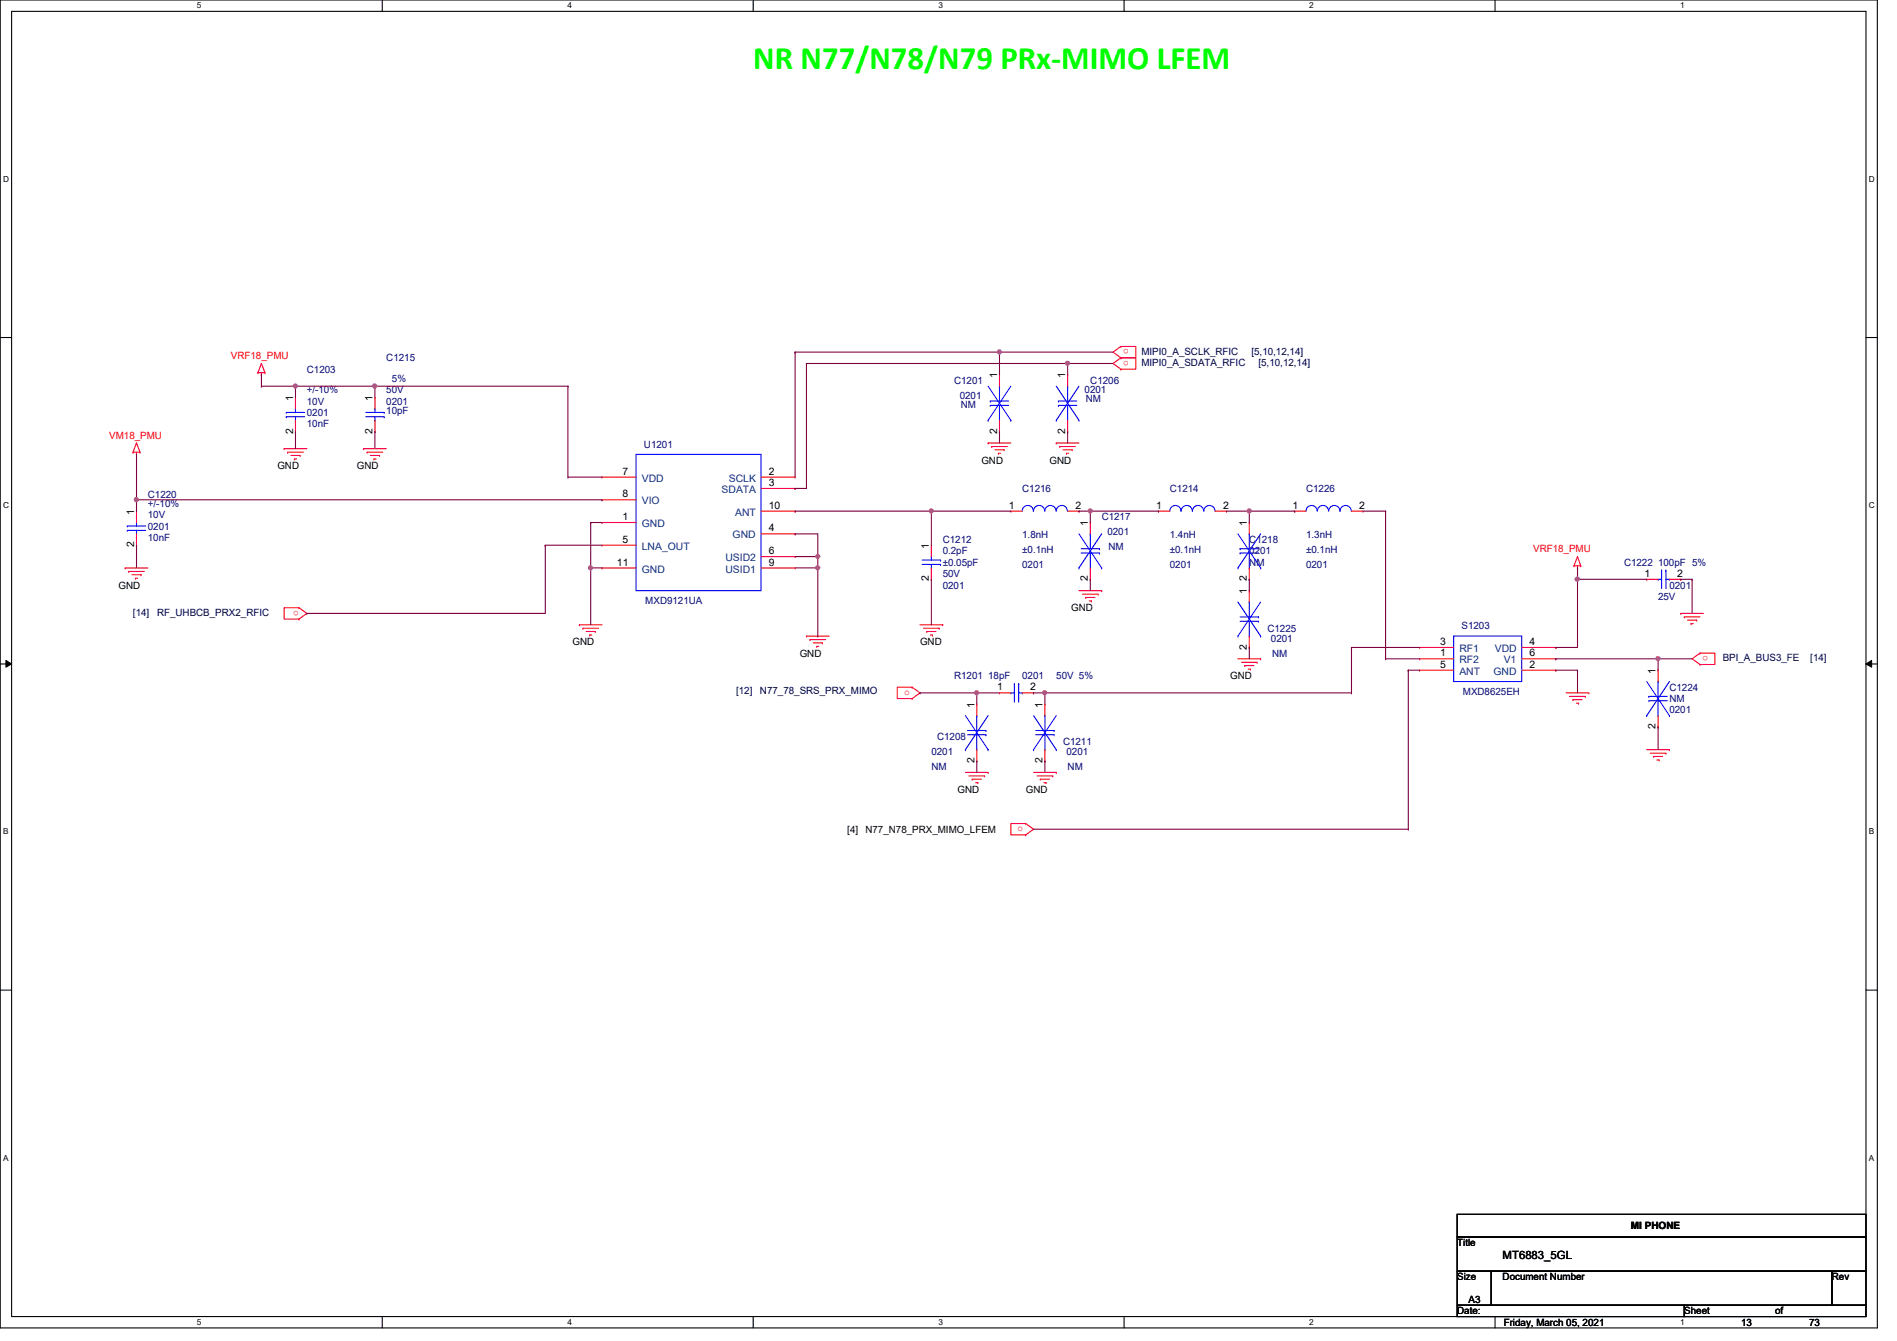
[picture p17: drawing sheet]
<svg xmlns="http://www.w3.org/2000/svg" width="297mm" height="210mm" viewBox="0 0 297 210" stroke-linecap="round" stroke-linejoin="round" font-family="sans-serif">
<defs><g id="words">
<text font-size="5.1" fill="#0f0" x="117.9" y="10.8">NR N77/N78/N79 PRx-MIMO LFEM</text>
<text font-size="1.8" x="235.3" y="197">MT6883_5GL</text>
<g font-size="1.6" fill="#f00">
<text x="36.1" y="56.2">VRF18_PMU</text>
<text x="176.8" y="54.7" transform="rotate(180 176.8 54.7)">o</text>
<text x="176.8" y="56.5" transform="rotate(180 176.8 56.5)">o</text>
<text x="17.1" y="68.7">VM18_PMU</text>
<text x="240.1" y="86.4">VRF18_PMU</text>
<text x="46.8" y="95.6" transform="rotate(180 46.8 95.6)">o</text>
<text x="267.5" y="102.7" transform="rotate(180 267.5 102.7)">o</text>
<text x="141.6" y="108.8">o</text>
<text x="159.3" y="130.1">o</text>
</g>
<g font-size="1.6" fill="#000080">
<text x="48" y="58.3">C1203</text>
<text x="60.5" y="56.6">C1215</text>
<text x="61.4" y="59.8">5%</text>
<text x="48" y="65.1">0201</text>
<text x="48" y="63.3">10V</text>
<text x="48" y="61.6">+/-10%</text>
<text x="60.5" y="64.7">10pF</text>
<text x="60.5" y="63.3">0201</text>
<text x="60.5" y="61.6">50V</text>
<text x="149.4" y="60.1">C1201</text>
<text x="150.3" y="62.4">0201</text>
<text x="150.4" y="63.8">NM</text>
<text x="169.8" y="61.6">0201</text>
<text x="170" y="62.9">NM</text>
<text x="170.7" y="60.1">C1206</text>
<text x="48" y="66.9">10nF</text>
<text x="100.8" y="70.1">U1201</text>
<text x="23.2" y="77.9">C1220</text>
<text x="160.1" y="77">C1216</text>
<text x="183.2" y="77">C1214</text>
<text x="204.5" y="77">C1226</text>
<text x="23.2" y="82.9">0201</text>
<text x="23.2" y="81.1">10V</text>
<text x="23.2" y="79.3">+/-10%</text>
<text x="172.5" y="81.4">C1217</text>
<text x="173.4" y="83.8">0201</text>
<text x="23.2" y="84.7">10nF</text>
<text x="147.6" y="85">C1212</text>
<text x="147.6" y="86.8">0.2pF</text>
<text x="147.6" y="88.6">±0.05pF</text>
<text x="160.1" y="84.3">1.8nH</text>
<text x="160.1" y="86.6">±0.1nH</text>
<text x="160.1" y="88.9">0201</text>
<text x="173.6" y="86.1">NM</text>
<text x="183.2" y="84.3">1.4nH</text>
<text x="183.2" y="86.6">±0.1nH</text>
<text x="183.2" y="88.9">0201</text>
<text x="195.6" y="85">C1218</text>
<text x="195.6" y="88.6">NM</text>
<text x="195.6" y="86.8">0201</text>
<text x="204.5" y="84.3">1.3nH</text>
<text x="204.5" y="86.6">±0.1nH</text>
<text x="204.5" y="88.9">0201</text>
<text x="254.3" y="88.6">C1222 100pF 5%</text>
<text x="101" y="94.6">MXD9121UA</text>
<text x="147.6" y="92.1">0201</text>
<text x="147.6" y="90.3">50V</text>
<text x="259.6" y="93.9">25V</text>
<text x="261.4" y="92.1">0201</text>
<text x="198.5" y="98.9">C1225</text>
<text x="199" y="100.5">0201</text>
<text x="228.9" y="98.5">S1203</text>
<text x="149.4" y="106.3">R1201 18pF</text>
<text x="160.1" y="106.3">0201</text>
<text x="165.4" y="106.3">50V 5%</text>
<text x="199.2" y="102.8">NM</text>
<text x="229.1" y="108.8">MXD8625EH</text>
<text x="261.4" y="108.1">C1224</text>
<text x="261.4" y="109.9">NM</text>
<text x="261.4" y="111.7">0201</text>
<text x="145.8" y="118.2">0201</text>
<text x="146.7" y="115.8">C1208</text>
<text x="166.5" y="116.7">C1211</text>
<text x="167" y="118.2">0201</text>
<text x="145.8" y="120.6">NM</text>
<text x="167.2" y="120.6">NM</text>
</g>
<g font-size="1.6">
<text x="156.1" y="59.2" transform="rotate(-90 156.1 59.2)">1</text>
<text x="166.8" y="59.2" transform="rotate(-90 166.8 59.2)">1</text>
<text x="45.9" y="62.8" transform="rotate(-90 45.9 62.8)">1</text>
<text x="58.3" y="62.8" transform="rotate(-90 58.3 62.8)">1</text>
<text x="45.9" y="67.9" transform="rotate(-90 45.9 67.9)">2</text>
<text x="58.3" y="67.9" transform="rotate(-90 58.3 67.9)">2</text>
<text x="156.1" y="67.9" transform="rotate(-90 156.1 67.9)">2</text>
<text x="166.8" y="67.9" transform="rotate(-90 166.8 67.9)">2</text>
<text x="43.4" y="73.4">GND</text>
<text x="55.9" y="73.4">GND</text>
<text x="97.5" y="74.3">7</text>
<text x="97.5" y="77.9">8</text>
<text x="120.4" y="74.3">2</text>
<text x="120.4" y="76.1">3</text>
<text x="153.7" y="72.6">GND</text>
<text x="164.3" y="72.6">GND</text>
<text x="21" y="80.6" transform="rotate(-90 21 80.6)">1</text>
<text x="97.5" y="81.4">1</text>
<text x="120.4" y="79.6">10</text>
<text x="120.4" y="83.2">4</text>
<text x="157.9" y="79.6">1</text>
<text x="168.4" y="79.6">2</text>
<text x="170.3" y="82.3" transform="rotate(-90 170.3 82.3)">1</text>
<text x="181.1" y="79.6">1</text>
<text x="191.5" y="79.6">2</text>
<text x="195.2" y="82.3" transform="rotate(-90 195.2 82.3)">1</text>
<text x="202.4" y="79.6">1</text>
<text x="212.8" y="79.6">2</text>
<text x="21" y="85.7" transform="rotate(-90 21 85.7)">2</text>
<text x="96.6" y="88.5">11</text>
<text x="97.5" y="85">5</text>
<text x="120.4" y="86.7">6</text>
<text x="120.4" y="88.5">9</text>
<text x="145.5" y="85.9" transform="rotate(-90 145.5 85.9)">1</text>
<text x="18.5" y="92.1">GND</text>
<text x="145.5" y="91" transform="rotate(-90 145.5 91)">2</text>
<text x="167.7" y="95.7">GND</text>
<text x="170.3" y="91" transform="rotate(-90 170.3 91)">2</text>
<text x="195.2" y="93" transform="rotate(-90 195.2 93)">1</text>
<text x="195.2" y="91" transform="rotate(-90 195.2 91)">2</text>
<text x="257.5" y="90.3">1</text>
<text x="262.6" y="90.3">2</text>
<text x="89.7" y="101">GND</text>
<text x="144.1" y="101">GND</text>
<text x="195.2" y="101.7" transform="rotate(-90 195.2 101.7)">2</text>
<text x="225.5" y="101">3</text>
<text x="239.5" y="101">4</text>
<text x="125.2" y="102.8">GND</text>
<text x="192.6" y="106.3">GND</text>
<text x="225.5" y="102.7">1</text>
<text x="225.5" y="104.5">5</text>
<text x="239.5" y="104.5">2</text>
<text x="239.5" y="102.7">6</text>
<text x="259.2" y="105.5" transform="rotate(-90 259.2 105.5)">1</text>
<text x="152.6" y="110.8" transform="rotate(-90 152.6 110.8)">1</text>
<text x="156.2" y="108.1">1</text>
<text x="161.3" y="108.1">2</text>
<text x="163.2" y="110.8" transform="rotate(-90 163.2 110.8)">1</text>
<text x="152.6" y="119.5" transform="rotate(-90 152.6 119.5)">2</text>
<text x="163.2" y="119.5" transform="rotate(-90 163.2 119.5)">2</text>
<text x="259.2" y="114.1" transform="rotate(-90 259.2 114.1)">2</text>
<text x="149.9" y="124.1">GND</text>
<text x="160.6" y="124.1">GND</text>
<text x="132.7" y="130.3">[4]</text>
<text x="135.5" y="130.3">N77_N78_PRX_MIMO_LFEM</text>
<text x="228.2" y="195.1">Title</text>
<text x="255.4" y="192.4">MI PHONE</text>
<text x="228.2" y="200.4">Size</text>
<text x="230" y="204">A3</text>
<text x="235.3" y="200.4">Document Number</text>
<text x="286.8" y="200.4">Rev</text>
<text x="228.2" y="205.7">Date:</text>
<text x="235.5" y="207.5">Friday, March 05, 2021</text>
<text x="263.7" y="205.7">Sheet</text>
<text x="272.6" y="207.5">13</text>
<text x="278" y="205.7">of</text>
<text x="283.3" y="207.5">73</text>
</g>
<g font-size="1.6" fill="#000040">
<text x="178.7" y="55.5">MIPI0_A_SCLK_RFIC</text>
<text x="178.7" y="57.3">MIPI0_A_SDATA_RFIC</text>
<text x="196" y="55.5">[5,10,12,14]</text>
<text x="197.1" y="57.3">[5,10,12,14]</text>
<text x="20.8" y="96.4">[14]</text>
<text x="24.6" y="96.4">RF_UHBCB_PRX2_RFIC</text>
<text x="269.7" y="103.5">BPI_A_BUS3_FE</text>
<text x="283.5" y="103.5">[14]</text>
<text x="115.3" y="108.7">[12]</text>
<text x="119" y="108.7">N77_78_SRS_PRX_MIMO</text>
</g>
<g font-size="1.6" fill="#004080">
<text x="100.5" y="75.4">VDD</text>
<text x="113" y="77.2">SDATA</text>
<text x="114.1" y="75.4">SCLK</text>
<text x="100.5" y="82.5">GND</text>
<text x="100.5" y="79">VIO</text>
<text x="115.1" y="80.7">ANT</text>
<text x="100.5" y="86.1">LNA_OUT</text>
<text x="100.5" y="89.6">GND</text>
<text x="113.6" y="87.8">USID2</text>
<text x="113.6" y="89.6">USID1</text>
<text x="114.7" y="84.3">GND</text>
<text x="228.5" y="103.8">RF2</text>
<text x="228.5" y="102.1">RF1</text>
<text x="228.5" y="105.6">ANT</text>
<text x="233.8" y="105.6">GND</text>
<text x="234.1" y="102.1">VDD</text>
<text x="235.5" y="103.8">V1</text>
</g>
<g font-size="1.3">
<text x="30.8" y="1.3">5</text>
<text x="88.9" y="1.3">4</text>
<text x="146.9" y="1.3">3</text>
<text x="205" y="1.3">2</text>
<text x="263.1" y="1.3">1</text>
<text x=".5" y="28.4">D</text>
<text x="292.6" y="28.4">D</text>
<text x=".5" y="79.5">C</text>
<text x="292.6" y="79.5">C</text>
<text x=".5" y="130.6">B</text>
<text x="292.6" y="130.6">B</text>
<text x=".5" y="181.7">A</text>
<text x="292.6" y="181.7">A</text>
<text x="30.8" y="207.4">5</text>
<text x="88.9" y="207.4">4</text>
<text x="146.9" y="207.4">3</text>
<text x="205" y="207.4">2</text>
<text x="263.1" y="207.4">1</text>
</g>
</g></defs>
<path d="M0 0h294v207.9h-294zM1.8 1.8h290.4v204.3h-290.4z" fill="none" stroke="#000" stroke-width=".17"/>
<g fill="#fff">
<path d="M30.8 .2h.7v1.4h-.7z"/>
<path d="M30.8 206.2h.7v1.4h-.7z"/>
</g>
<path d="M59.9 0v1.8M59.9 206.1v1.8" fill="none" stroke="#000" stroke-width=".17"/>
<g fill="#fff">
<path d="M88.9 .2h.6v1.4h-.6z"/>
<path d="M88.9 206.2h.6v1.4h-.6z"/>
</g>
<path d="M117.9 0v1.8M117.9 206.1v1.8" fill="none" stroke="#000" stroke-width=".17"/>
<g fill="#fff">
<path d="M146.9 .2h.7v1.4h-.7z"/>
<path d="M146.9 206.2h.7v1.4h-.7z"/>
</g>
<path d="M176 0v1.8M176 206.1v1.8" fill="none" stroke="#000" stroke-width=".17"/>
<g fill="#fff">
<path d="M205 .2h.7v1.4h-.7z"/>
<path d="M205 206.2h.7v1.4h-.7z"/>
</g>
<path d="M234.1 0v1.8M234.1 206.1v1.8" fill="none" stroke="#000" stroke-width=".17"/>
<g fill="#fff">
<path d="M263.1 .2h.7v1.4h-.7z"/>
<path d="M263.1 206.2h.7v1.4h-.7z"/>
<path d="M.5 27.3h.9v1.4h-.9z"/>
<path d="M292.6 27.3h.9v1.4h-.9z"/>
<path d="M.5 78.4h.9v1.4h-.9z"/>
<path d="M292.6 78.4h.9v1.4h-.9z"/>
</g>
<path d="M0 52.8h1.8M292.2 52.8h1.8" fill="none" stroke="#000" stroke-width=".17"/>
<g fill="#fff">
<path d="M.5 129.5h.8v1.4h-.8z"/>
<path d="M292.6 129.5h.9v1.4h-.9z"/>
</g>
<path d="M0 103.9h1.8M292.2 103.9h1.8" fill="none" stroke="#000" stroke-width=".17"/>
<path d="M.9 103.4l.9 .5-.9 .5zM292.2 103.9l.9-.5v1z" fill="#000"/>
<path d="M.9 103.4l.9 .5-.9 .5zM292.2 103.9l.9-.5v1z" fill="none" stroke="#000" stroke-width=".16"/>
<g fill="#fff">
<path d="M.5 180.5h.8v1.4h-.8z"/>
<path d="M292.6 180.5h.9v1.4h-.9z"/>
</g>
<path d="M0 155h1.8M292.2 155h1.8M228.2 190.1h64v3.5h-64zM228.2 193.6h64v5.4h-64zM228.2 199h5.3v5.3h-5.3zM233.5 199h53.3v5.3h-53.3zM286.8 199h5.4v5.3h-5.4zM228.2 204.3h35.5v1.8h-35.5zM263.7 204.3h28.5v1.8h-28.5z" fill="none" stroke="#000" stroke-width=".17"/>
<g fill="none" stroke="#f00" stroke-width=".17">
<path d="M40.4 58.3h.1M40.4 58.3h1.1M40.9 58.7h.1M40.9 56.9h.1M40.9 58.3v.4M40.9 56.9l-.5 1.4M40.9 56.9l.6 1.4M41.5 58.3h.1M156.5 58.7h.1M156.5 58.7v1.8M167.2 58.7h.1M167.2 58.7v1.8"/>
<path d="M175.5 56h.1M175.5 54.2h.1M175.5 54.2h2.3v1.8h-2.3M175.5 57.8h.1M175.5 56h2.3v1.8h-2.3M175.5 54.2l-1.2 .9 1.2 .9M175.5 56l-1.2 .9 1.2 .9M20.8 70.8h.1M20.8 70.8h1.1M21.4 71.1h.1M21.4 69.3h.1M21.4 70.8v.3"/>
<path d="M21.4 69.3l-.6 1.5M21.4 69.3l.5 1.5M21.9 70.8h.1M44.5 70.2h.1M44.5 70.2h3.5M45 70.8h.1M45 70.8h2.5M45.5 71.3h1.5M46.1 71.8h.1M46.1 71.8h.3M46.3 62.2h.1M46.3 67.6h.1"/>
<path d="M46.3 62.2v1.8M46.3 65.8v1.8M47 71.3h.1M56.9 70.2h.1M56.9 70.2h3.6M57.5 70.8h.1M57.5 70.8h2.4M58 71.3h1.4M58.5 71.8h.1M58.5 71.8h.4M58.7 62.2h.1M58.7 67.6h.1"/>
<path d="M58.7 62.2v1.8M58.7 65.8v1.8M59.4 71.3h.1M94.3 74.7h.1M94.3 78.2h.1M94.3 74.7h5.3M94.3 78.2h5.3M119.2 74.7h5.3M119.2 76.5h5.3M124.5 74.7h.1M124.5 76.5h.1M154.7 69.3h.1"/>
<path d="M154.7 69.3h3.6M155.3 69.9h.1M155.3 69.9h2.4M155.8 70.4h1.4M156.3 71h.1M156.3 71h.4M156.5 67.6h.1M156.5 65.8v1.8M157.2 70.4h.1M165.4 69.3h.1M165.4 69.3h3.5M165.9 69.9h.1"/>
<path d="M165.9 69.9h2.5M166.5 70.4h1.4M167 71h.1M167 71h.3M167.2 67.6h.1M167.2 65.8v1.8M167.9 70.4h.1M19.6 88.9h.1M19.6 88.9h3.6M20.1 89.5h.1M20.1 89.5h2.5M20.7 90h1.4"/>
<path d="M21.2 90.5h.1M21.2 90.5h.3M21.4 80h.1M21.4 85.3h.1M21.4 80v1.8M21.4 83.6v1.7M22.1 90h.1M46.8 96.9h.1M46.8 95.1h.1M46.8 95.1h-2.3v1.8h2.3M46.8 95.1l1.2 .9-1.2 .9M90.7 97.8h.1"/>
<path d="M90.7 97.8h3.6M91.3 98.3h.1M91.3 98.3h2.4M91.8 98.8h1.4M92.3 99.4h.1M92.3 99.4h.4M93.2 98.8h.1M94.3 85.3h.1M94.3 81.8h.1M94.3 88.9h.1M94.3 88.9h5.3M94.3 85.3h5.3"/>
<path d="M94.3 81.8h5.3M119.2 88.9h5.3M119.2 80h5.3M119.2 87.1h5.3M119.2 83.6h5.3M124.5 80h.1M124.5 87.1h.1M124.5 88.9h.1M124.5 83.6h.1M126.3 99.6h.1M126.3 99.6h3.5M144.1 97.8h3.5"/>
<path d="M144.6 98.3h2.5M145.1 98.8h.1M145.1 98.8h1.5M145.7 99.4h.3M145.8 85.3h.1M145.8 90.7h.1M145.8 85.3v1.8M145.8 88.9v1.8M146 99.4h.1M147.1 98.3h.1M147.6 97.8h.1M158.3 80h.1"/>
<path d="M158.3 80h1.8M167.2 80h1.7M168.9 80h.1M168.9 92.5h3.6M169.5 93h2.5M170 93.5h.1M170 93.5h1.4M170.6 94.1h.3M170.7 81.8h.1M170.7 90.7h.1M170.7 81.8v1.8M170.7 88.9v1.8"/>
<path d="M170.9 94.1h.1M172 93h.1M172.5 92.5h.1M181.4 80h.1M181.4 80h1.8M190.3 80h1.8M192.1 80h.1M195.6 81.8h.1M195.6 90.7h.1M195.6 92.5h.1M195.6 81.8v1.8M195.6 88.9v1.8"/>
<path d="M195.6 92.5v1.7M195.6 99.6v1.7M202.7 80h.1M202.7 80h1.8M211.6 80h1.8M213.4 80h.1M246.5 88.6h.1M246.5 88.6h1M247 88.9h.1M247 87.1h.1M247 88.6v.3M247 87.1l-.5 1.5"/>
<path d="M247 87.1l.5 1.5M247.5 88.6h.1M257.8 90.7h.1M257.8 90.7h1.8M261.4 90.7h1.8M263.2 96h.1M263.2 90.7h.1M263.2 96h3.5M263.7 96.6h.1M263.7 96.6h2.5M264.2 97.1h1.5M264.8 97.6h.1"/>
<path d="M264.8 97.6h.3M265.7 97.1h.1M126.8 100.1h.1M126.8 100.1h2.5M127.3 100.6h1.5M127.9 101.2h.1M127.9 101.2h.3M128.8 100.6h.1M142.8 107.6h.1M142.8 109.3h.1M142.8 107.6h-2.3v1.7h2.3M142.8 107.6l1.3 .9-1.3 .8"/>
<path d="M152.9 110.2h.1M152.9 119.1h.1M152.9 110.2v1.8M152.9 117.3v1.8M156.5 108.5h.1M156.5 108.5h1.8M160.1 108.5h1.7M161.8 108.5h.1M163.6 110.2h.1M163.6 119.1h.1M163.6 110.2v1.8M163.6 117.3v1.8"/>
<path d="M193.8 103.1h3.6M194.4 103.7h2.4M194.9 104.2h.1M194.9 104.2h1.4M195.4 104.7h.4M195.6 101.3h.1M195.8 104.7h.1M196.8 103.7h.1M197.4 103.1h.1M222.3 103.1h.1M222.3 101.3h.1M222.3 104.9h.1"/>
<path d="M222.3 103.1h5.3M222.3 104.9h5.3M222.3 101.3h5.3M238.3 103.1h5.3M238.3 104.9h5.3M238.3 101.3h5.3M243.6 104.9h.1M243.6 101.3h.1M243.6 103.1h.1M245.2 108.5h3.6M245.7 109h2.5M246.3 109.5h.1"/>
<path d="M246.3 109.5h1.4M246.8 110.1h.4M247.2 110.1h.1M248.2 109h.1M248.8 108.5h.1M257.8 117.3h3.6M258.4 117.9h2.5M258.9 118.4h.1M258.9 118.4h1.4M259.5 119h.3M259.6 104.9h.1M259.6 113.8h.1"/>
<path d="M259.6 104.9v1.8M259.6 112v1.8M259.8 119h.1M260.9 117.9h.1M261.4 117.3h.1M266.2 104h.1M266.2 102.2h.1M266.2 102.2h2.3v1.8h-2.3M266.2 102.2l-1.2 .9 1.2 .9M151.2 120.9h3.5M151.7 121.5h2.5M152.2 122h.1"/>
<path d="M152.2 122h1.5M152.8 122.5h.3M153.1 122.5h.1M154.2 121.5h.1M154.7 120.9h.1M160.6 128.9h.1M160.6 130.7h.1M160.6 128.9h-2.3v1.8h2.3M160.6 128.9l1.2 .9-1.2 .9M161.8 120.9h3.6M162.4 121.5h2.4M162.9 122h.1"/>
<path d="M162.9 122h1.4M163.4 122.5h.4M163.8 122.5h.1M164.8 121.5h.1M165.4 120.9h.1"/>
</g>
<g fill="none" stroke="#00f" stroke-width=".17">
<path d="M44.8 64.6h.1M44.8 65.2h.1M44.8 64.6h2.9M44.8 65.2h2.9M46.3 64h.1M46.3 65.8h.1M46.3 64v.6M46.3 65.2v.6M57.3 64.6h2.9M57.3 65.2h2.9M58.7 64h.1M58.7 65.8h.1"/>
<path d="M58.7 64v.6M58.7 65.2v.6M60.2 64.6h.1M60.2 65.2h.1M99.6 71.1h19.6v21.4h-19.6zM154.7 65.8h.1M154.7 60.5l3.6 5.3M155.1 62.8h.1M155.1 63.5h.1M155.1 62.8h2.8M155.1 63.5h2.8M156.5 60.5h.1"/>
<path d="M156.5 65.8h.1M156.5 60.5v2.3M156.5 63.5v2.3M158.3 65.8h.1M158.3 60.5l-3.6 5.3M165.4 65.8h.1M165.4 60.5l3.5 5.3M165.7 62.8h.1M165.7 63.5h.1M165.7 62.8h2.9M165.7 63.5h2.9M167.2 60.5h.1"/>
<path d="M167.2 65.8h.1M167.2 60.5v2.3M167.2 63.5v2.3M168.9 65.8h.1M168.9 60.5l-3.5 5.3M19.9 82.3h.1M19.9 83h.1M19.9 82.3h2.9M19.9 83h2.9M21.4 81.8h.1M21.4 83.6h.1M21.4 81.8v.5"/>
<path d="M21.4 83v.6M144.4 87.7h2.9M144.4 88.3h2.9M145.8 87.1h.1M145.8 88.9h.1M145.8 87.1v.6M145.8 88.3v.6M147.3 87.7h.1M147.3 88.3h.1M160.1 80a.87 .87 0 0 1 .8-.9 .87 .87 0 0 1 .9 .9M161.8 80a.87 .87 0 0 1 .9-.9 .87 .87 0 0 1 .9 .9M163.6 80a.87 .87 0 0 1 .9-.9 .87 .87 0 0 1 .9 .9"/>
<path d="M165.4 80a.87 .87 0 0 1 .9-.9 .87 .87 0 0 1 .8 .9M168.9 88.9h.1M168.9 83.6l3.6 5.3M169.3 85.9h2.9M169.3 86.6h2.9M170.7 83.6h.1M170.7 88.9h.1M170.7 83.6v2.3M170.7 86.6v2.3M172.2 85.9h.1M172.2 86.6h.1M172.5 88.9h.1"/>
<path d="M172.5 83.6l-3.6 5.3M183.2 80a.87 .87 0 0 1 .8-.9 .87 .87 0 0 1 .9 .9M185 80a.87 .87 0 0 1 .8-.9 .87 .87 0 0 1 .9 .9M186.7 80a.87 .87 0 0 1 .9-.9 .87 .87 0 0 1 .9 .9M188.5 80a.87 .87 0 0 1 .9-.9 .87 .87 0 0 1 .8 .9M193.8 88.9h.1M193.8 99.6h.1M193.8 83.6l3.6 5.3M193.8 94.2l3.6 5.4M194.2 85.9h.1M194.2 86.6h.1M194.2 85.9h2.9"/>
<path d="M194.2 86.6h2.9M194.2 96.6h2.9M194.2 97.2h2.9M195.6 83.6h.1M195.6 88.9h.1M195.6 94.2h.1M195.6 99.6h.1M195.6 83.6v2.3M195.6 86.6v2.3M195.6 94.2v2.4M195.6 97.2v2.4M197.1 96.6h.1"/>
<path d="M197.1 97.2h.1M197.4 88.9h.1M197.4 99.6h.1M197.4 83.6l-3.6 5.3M197.4 94.2l-3.6 5.4M204.5 80a.87 .87 0 0 1 .9-.9 .87 .87 0 0 1 .8 .9M206.3 80a.87 .87 0 0 1 .9-.9 .87 .87 0 0 1 .8 .9M208.1 80a.87 .87 0 0 1 .8-.9 .87 .87 0 0 1 .9 .9M209.8 80a.87 .87 0 0 1 .9-.9 .87 .87 0 0 1 .9 .9M227.6 99.6h10.7v7.1h-10.7zM259.6 90.7h.1M259.6 90.7h.6"/>
<path d="M260.2 89.2h.1M260.2 89.2v2.9M260.9 89.2h.1M260.9 89.2v2.9M260.9 90.7h.5M261.4 90.7h.1M151.2 117.3h.1M151.2 112l3.5 5.3M151.5 114.3h2.9M151.5 115h2.9M152.9 112h.1M152.9 117.3h.1"/>
<path d="M152.9 112v2.3M152.9 115v2.3M154.4 114.3h.1M154.4 115h.1M154.7 117.3h.1M154.7 112l-3.5 5.3M158.3 108.5h.1M158.3 108.5h.5M158.8 107h.1M158.8 107v2.9M159.5 107h.1M159.5 107v2.9"/>
<path d="M159.5 108.5h.6M160.1 108.5h.1M161.8 117.3h.1M161.8 112l3.6 5.3M162.2 114.3h2.9M162.2 115h2.9M163.6 112h.1M163.6 117.3h.1M163.6 112v2.3M163.6 115v2.3M165.1 114.3h.1M165.1 115h.1"/>
<path d="M165.4 117.3h.1M165.4 112l-3.6 5.3M257.8 112h.1M257.8 106.7l3.6 5.3M258.2 109h.1M258.2 109.7h.1M258.2 109h2.9M258.2 109.7h2.9M259.6 106.7h.1M259.6 112h.1M259.6 106.7v2.3M259.6 109.7v2.3"/>
<path d="M261.4 112h.1M261.4 106.7l-3.6 5.3"/>
</g>
<path d="M40.9 60.5h.1M40.9 60.5h17.8M46.3 60.5h.1M152.9 108.5h.1M152.9 119.1h.1M152.9 108.5h3.6M152.9 108.5v1.7M152.9 119.1v1.8M161.8 108.5h.1M161.8 108.5h1.8M163.6 108.5h.1M163.6 108.5v1.7" fill="none" stroke="#800040" stroke-width=".17"/>
<circle cx="46.2" cy="60.4" r=".32" fill="#f0f"/>
<circle cx="46.2" cy="60.4" r=".32" fill="none" stroke="#f0f" stroke-width=".17"/>
<path d="M58.7 60.5h.1M58.7 60.5v1.7M58.7 60.5h30.2" fill="none" stroke="#800040" stroke-width=".17"/>
<circle cx="58.7" cy="60.4" r=".32" fill="#f0f"/>
<circle cx="58.7" cy="60.4" r=".32" fill="none" stroke="#f0f" stroke-width=".17"/>
<g fill="none" stroke="#800040" stroke-width=".17">
<path d="M156.5 55.1h.1M156.5 55.1v3.6M156.5 55.1h17.8M167.2 56.9h.1M167.2 56.9h7.1M167.2 56.9v1.8M46.3 67.6h.1M46.3 67.6v2.6M58.7 67.6h.1M58.7 67.6v2.6M156.5 67.6h.1M156.5 67.6v1.7"/>
<path d="M167.2 67.6h.1M167.2 67.6v1.7M247 88.9h.1M247 90.7h.1M247 88.9v12.4"/>
</g>
<circle cx="247" cy="90.7" r=".33" fill="#f0f"/>
<circle cx="247" cy="90.7" r=".33" fill="none" stroke="#f0f" stroke-width=".17"/>
<path d="M247 90.7h.1M247 90.7h10.8M243.6 101.3h.1M243.6 103.1h.1M243.6 101.3h3.4M243.6 103.1h16" fill="none" stroke="#800040" stroke-width=".17"/>
<circle cx="259.6" cy="103.1" r=".32" fill="#f0f"/>
<circle cx="259.6" cy="103.1" r=".32" fill="none" stroke="#f0f" stroke-width=".17"/>
<path d="M124.5 55.1h.1M124.5 55.1h32M243.6 104.9h.1M243.6 104.9h3.4M247 104.9h.1M247 104.9v3.6M259.6 103.1h.1M259.6 113.8h.1M259.6 103.1v1.8M259.6 113.8v3.5M259.6 103.1h5.4" fill="none" stroke="#800040" stroke-width=".17"/>
<circle cx="156.5" cy="55.1" r=".32" fill="#f0f"/>
<circle cx="156.5" cy="55.1" r=".32" fill="none" stroke="#f0f" stroke-width=".17"/>
<path d="M21.4 78.2h.1M21.4 78.2v1.8M21.4 78.2h72.9M94.3 78.2h.1" fill="none" stroke="#800040" stroke-width=".17"/>
<circle cx="21.4" cy="78.2" r=".32" fill="#f0f"/>
<circle cx="21.4" cy="78.2" r=".32" fill="none" stroke="#f0f" stroke-width=".17"/>
<g fill="none" stroke="#800040" stroke-width=".17">
<path d="M40.9 58.7h.1M40.9 58.7v1.8M21.4 71.1h.1M21.4 71.1v7.1M46.3 60.5h.1M46.3 60.5v1.7M88.9 74.7h.1M88.9 60.5h.1M88.9 74.7h5.4M88.9 60.5v14.2M21.4 85.3h.1M21.4 85.3v3.6"/>
<path d="M85.4 85.3h.1M85.4 85.3v10.7M85.4 85.3h8.9M92.5 81.8h.1M92.5 88.9h.1M92.5 81.8h1.8M92.5 81.8v16M92.5 88.9h1.8"/>
</g>
<circle cx="92.5" cy="88.9" r=".32" fill="#f0f"/>
<circle cx="92.5" cy="88.9" r=".32" fill="none" stroke="#f0f" stroke-width=".17"/>
<path d="M124.5 55.1h.1M124.5 55.1v19.6M126.3 56.9h.1M126.3 56.9v19.6h-1.8M126.3 56.9h40.9M124.5 76.5h.1" fill="none" stroke="#800040" stroke-width=".17"/>
<circle cx="167.1" cy="56.9" r=".32" fill="#f0f"/>
<circle cx="167.1" cy="56.9" r=".32" fill="none" stroke="#f0f" stroke-width=".17"/>
<path d="M145.8 80h.1M145.8 80v5.3M145.8 80h12.5" fill="none" stroke="#800040" stroke-width=".17"/>
<circle cx="145.8" cy="80" r=".32" fill="#f0f"/>
<circle cx="145.8" cy="80" r=".32" fill="none" stroke="#f0f" stroke-width=".17"/>
<path d="M124.5 80h.1M124.5 80h21.3M168.9 80h.1M168.9 80h1.8M170.7 80h.1M170.7 90.7h.1M170.7 80v1.8M170.7 90.7v1.8" fill="none" stroke="#800040" stroke-width=".17"/>
<circle cx="170.7" cy="80" r=".32" fill="#f0f"/>
<circle cx="170.7" cy="80" r=".32" fill="none" stroke="#f0f" stroke-width=".17"/>
<path d="M163.6 108.5h48M211.6 108.5h.1M220.5 104.9h.1M220.5 104.9v24.9M220.5 104.9h1.8M161.8 129.8h58.7M220.5 129.8h.1" fill="none" stroke="#800040" stroke-width=".17"/>
<circle cx="163.6" cy="108.4" r=".32" fill="#f0f"/>
<circle cx="163.6" cy="108.4" r=".32" fill="none" stroke="#f0f" stroke-width=".17"/>
<path d="M144.1 108.5h.1M144.1 108.5h8.8M211.6 101.3h.1M211.6 101.3v7.2M211.6 101.3h10.7" fill="none" stroke="#800040" stroke-width=".17"/>
<circle cx="152.9" cy="108.4" r=".32" fill="#f0f"/>
<circle cx="152.9" cy="108.4" r=".32" fill="none" stroke="#f0f" stroke-width=".17"/>
<g fill="none" stroke="#800040" stroke-width=".17">
<path d="M48 96h.1M48 96h37.4M124.5 83.6h.1M124.5 83.6h3.6v5.3M124.5 87.1h3.6M128.1 87.1h.1M128.1 88.9h.1M195.6 90.7h.1M195.6 80h.1M195.6 80v1.8M195.6 90.7v1.8M195.6 80h7.1"/>
<path d="M202.7 80h.1M217 80h.1M217 80v23.1M263.2 90.7h.1M263.2 90.7h1.8M265 90.7h.1M265 90.7v5.3M163.6 119.1h.1M163.6 119.1v1.8M195.6 101.3h.1M195.6 101.3v1.8M217 103.1h.1"/>
<path d="M217 103.1h5.3"/>
</g>
<circle cx="128" cy="87.1" r=".32" fill="#f0f"/>
<circle cx="128" cy="87.1" r=".32" fill="none" stroke="#f0f" stroke-width=".17"/>
<path d="M124.5 88.9h3.6M128.1 88.9h.1M128.1 99.6h.1M128.1 88.9v10.7" fill="none" stroke="#800040" stroke-width=".17"/>
<circle cx="128" cy="88.9" r=".32" fill="#f0f"/>
<circle cx="128" cy="88.9" r=".32" fill="none" stroke="#f0f" stroke-width=".17"/>
<path d="M192.1 80h3.5M195.6 80h.1M213.4 80h3.6M217 80h.1" fill="none" stroke="#800040" stroke-width=".17"/>
<circle cx="195.6" cy="80" r=".32" fill="#f0f"/>
<circle cx="195.6" cy="80" r=".32" fill="none" stroke="#f0f" stroke-width=".17"/>
<path d="M145.8 90.7h.1M145.8 90.7v7.1M170.7 80h10.7M181.4 80h.1" fill="none" stroke="#800040" stroke-width=".17"/>
<circle cx="46.2" cy="60.4" r=".32" fill="#f0f"/>
<circle cx="46.2" cy="60.4" r=".32" fill="none" stroke="#f0f" stroke-width=".17"/>
<circle cx="58.7" cy="60.4" r=".32" fill="#f0f"/>
<circle cx="58.7" cy="60.4" r=".32" fill="none" stroke="#f0f" stroke-width=".17"/>
<circle cx="247" cy="90.7" r=".33" fill="#f0f"/>
<circle cx="247" cy="90.7" r=".33" fill="none" stroke="#f0f" stroke-width=".17"/>
<circle cx="259.6" cy="103.1" r=".32" fill="#f0f"/>
<circle cx="259.6" cy="103.1" r=".32" fill="none" stroke="#f0f" stroke-width=".17"/>
<circle cx="156.5" cy="55.1" r=".32" fill="#f0f"/>
<circle cx="156.5" cy="55.1" r=".32" fill="none" stroke="#f0f" stroke-width=".17"/>
<circle cx="21.4" cy="78.2" r=".32" fill="#f0f"/>
<circle cx="21.4" cy="78.2" r=".32" fill="none" stroke="#f0f" stroke-width=".17"/>
<circle cx="92.5" cy="88.9" r=".32" fill="#f0f"/>
<circle cx="92.5" cy="88.9" r=".32" fill="none" stroke="#f0f" stroke-width=".17"/>
<circle cx="167.1" cy="56.9" r=".32" fill="#f0f"/>
<circle cx="167.1" cy="56.9" r=".32" fill="none" stroke="#f0f" stroke-width=".17"/>
<circle cx="145.8" cy="80" r=".32" fill="#f0f"/>
<circle cx="145.8" cy="80" r=".32" fill="none" stroke="#f0f" stroke-width=".17"/>
<circle cx="170.7" cy="80" r=".32" fill="#f0f"/>
<circle cx="170.7" cy="80" r=".32" fill="none" stroke="#f0f" stroke-width=".17"/>
<circle cx="163.6" cy="108.4" r=".32" fill="#f0f"/>
<circle cx="163.6" cy="108.4" r=".32" fill="none" stroke="#f0f" stroke-width=".17"/>
<circle cx="152.9" cy="108.4" r=".32" fill="#f0f"/>
<circle cx="152.9" cy="108.4" r=".32" fill="none" stroke="#f0f" stroke-width=".17"/>
<circle cx="128" cy="87.1" r=".32" fill="#f0f"/>
<circle cx="128" cy="87.1" r=".32" fill="none" stroke="#f0f" stroke-width=".17"/>
<circle cx="128" cy="88.9" r=".32" fill="#f0f"/>
<circle cx="128" cy="88.9" r=".32" fill="none" stroke="#f0f" stroke-width=".17"/>
<circle cx="195.6" cy="80" r=".32" fill="#f0f"/>
<circle cx="195.6" cy="80" r=".32" fill="none" stroke="#f0f" stroke-width=".17"/>
<use href="#words"/>
</svg>
